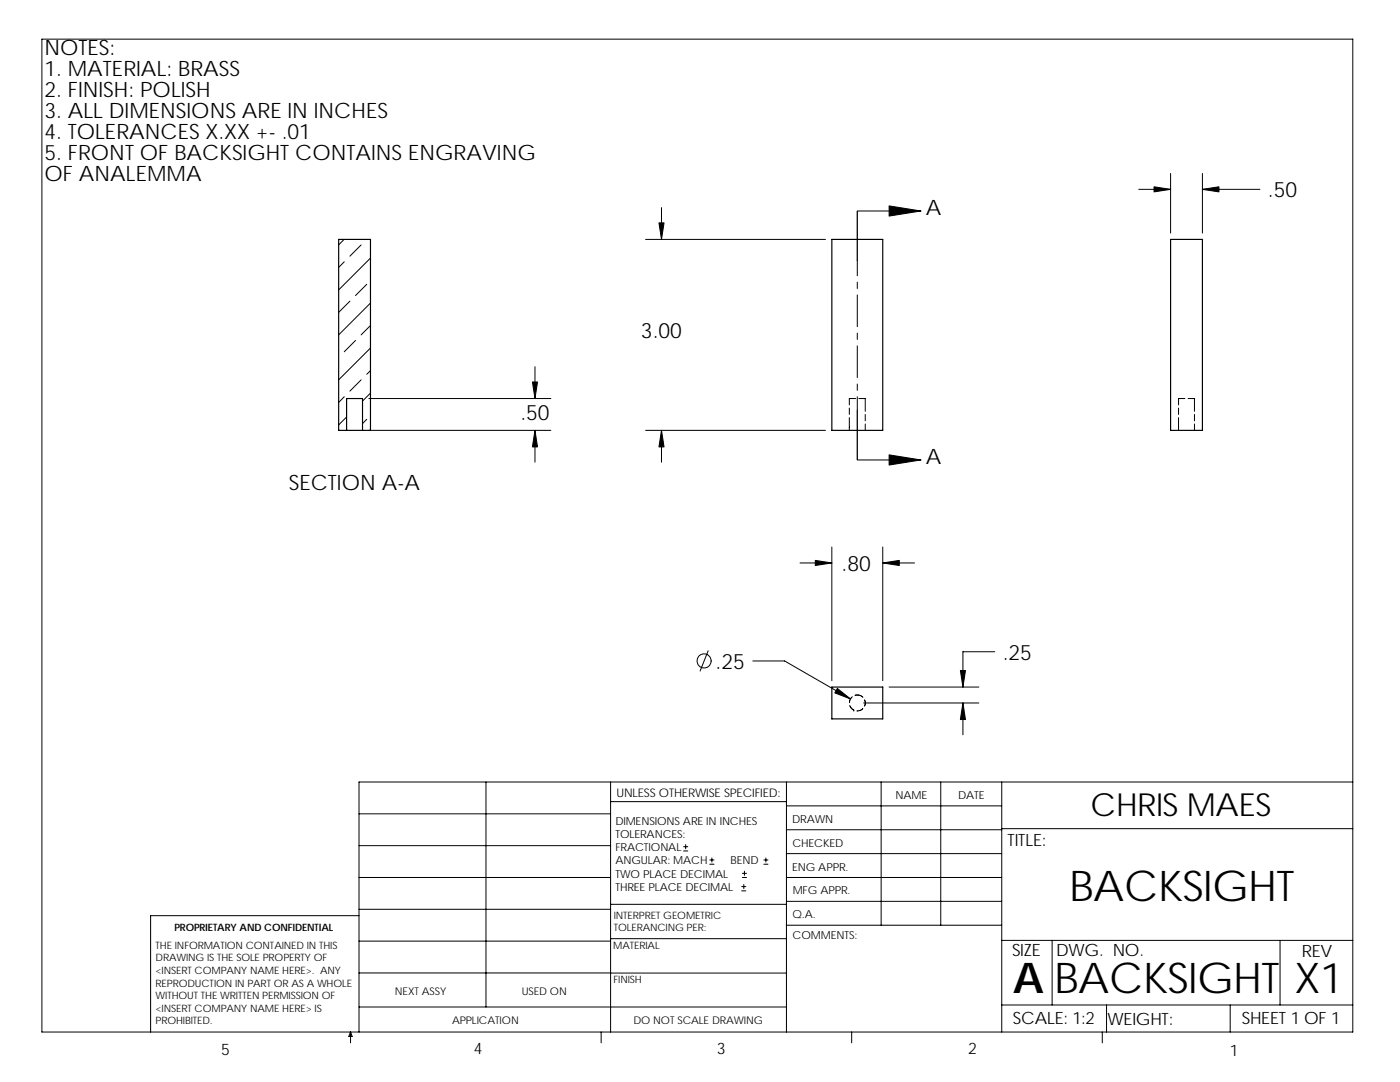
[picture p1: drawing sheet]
<svg xmlns="http://www.w3.org/2000/svg" width="279mm" height="216mm" viewBox="0 0 279 216" stroke-linecap="round" stroke-linejoin="round" font-family="sans-serif">
<defs><g id="words">
<g font-size="8.5">
<text x="213.5" y="179.9">BACKSIGHT</text>
<text x="202.2" y="198.2">A</text>
<text x="210.5" y="198.1">BACKSIGHT</text>
<text x="258.4" y="198.1">X1</text>
</g>
<text font-size="6.3" x="217.7" y="162.9">CHRIS MAES</text>
<g font-size="4.2">
<text x="8.8" y="11">NOTES:</text>
<text x="8.8" y="15.2">1. MATERIAL: BRASS</text>
<text x="8.8" y="19.4">2. FINISH: POLISH</text>
<text x="8.8" y="23.6">3. ALL DIMENSIONS ARE IN INCHES</text>
<text x="8.8" y="27.7">4. TOLERANCES X.XX +- .01</text>
<text x="8.8" y="31.9">5. FRONT OF BACKSIGHT CONTAINS ENGRAVING</text>
<text x="8.8" y="36.1">OF ANALEMMA</text>
<text x="253" y="39.4">.50</text>
<text x="184.7" y="42.8">A</text>
<text x="127.9" y="67.5">3.00</text>
<text x="103.8" y="83.9">.50</text>
<text x="184.7" y="92.5">A</text>
<text x="57.6" y="97.7">SECTION A-A</text>
<text x="168" y="113.9">.80</text>
<text x="200.1" y="131.6">.25</text>
<text x="142.8" y="133.5">.25</text>
</g>
<g font-size="3.4">
<text x="201.1" y="168.8">TITLE:</text>
<text x="202" y="190.8">SIZE</text>
<text x="210.8" y="190.8">DWG. NO.</text>
<text x="259.8" y="190.9">REV</text>
<text x="202.1" y="204.4">SCALE: 1:2</text>
<text x="221" y="204.5">WEIGHT:</text>
<text x="247.8" y="204.4">SHEET 1 OF 1</text>
</g>
<g font-size="3.2">
<text x="44.2" y="210.4">5</text>
<text x="94.6" y="210.3">4</text>
<text x="143" y="210.4">3</text>
<text x="193.2" y="210.4">2</text>
<text x="245.4" y="210.7">1</text>
</g>
<text font-size="2.4" x="123" y="158.9">UNLESS OTHERWISE SPECIFIED:</text>
<g font-size="2.2">
<text x="178.7" y="159.4">NAME</text>
<text x="191.2" y="159.4">DATE</text>
<text x="122.8" y="164.5">DIMENSIONS ARE IN INCHES</text>
<text x="122.8" y="167.2">TOLERANCES:</text>
<text x="158.1" y="164.2">DRAWN</text>
<text x="122.8" y="169.8">FRACTIONAL</text>
<text x="122.8" y="172.5">ANGULAR: MACH</text>
<text x="145.8" y="172.5">BEND</text>
<text x="158.1" y="173.7">ENG APPR.</text>
<text x="158.1" y="169.1">CHECKED</text>
<text x="122.8" y="175.1">TWO PLACE DECIMAL</text>
<text x="122.8" y="177.8">THREE PLACE DECIMAL</text>
<text x="158.2" y="178.5">MFG APPR.</text>
<text x="158.2" y="183.2">Q.A.</text>
<text x="158.2" y="187.4">COMMENTS:</text>
</g>
<g font-size="2.1">
<text x="78.8" y="198.5">NEXT ASSY</text>
<text x="104.1" y="198.5">USED ON</text>
<text x="90.2" y="204.3">APPLICATION</text>
<text x="126.4" y="204.4">DO NOT SCALE DRAWING</text>
</g>
<g font-size="2">
<text x="34.8" y="185.7">PROPRIETARY AND CONFIDENTIAL</text>
<text x="122.5" y="185.9">TOLERANCING PER:</text>
<text x="122.5" y="183.3">INTERPRET GEOMETRIC</text>
<text x="31.1" y="189.3">THE INFORMATION CONTAINED IN THIS</text>
<text x="31.1" y="191.8">DRAWING IS THE SOLE PROPERTY OF</text>
<text x="122.4" y="189.4">MATERIAL</text>
<text x="31.1" y="194.3">&lt;INSERT COMPANY NAME HERE&gt;. ANY</text>
<text x="31.1" y="196.9">REPRODUCTION IN PART OR AS A WHOLE</text>
<text x="122.4" y="196.2">FINISH</text>
<text x="31.1" y="199.4">WITHOUT THE WRITTEN PERMISSION OF</text>
<text x="31.1" y="201.9">&lt;INSERT COMPANY NAME HERE&gt; IS</text>
<text x="31.1" y="204.4">PROHIBITED.</text>
</g>
</g></defs>
<g fill="none" stroke="#000" stroke-width=".2">
<path d="M8.4 7.8h261.6v198.1h-261.6zM227.3 37.8h6.3M233.6 34.6v11.9M240 34.6v11.9M240 37.8h11.4M68.7 47.8l-1.1 1.1M68.7 52.2l-1.1 1.2M72.1 48.9l-2.3 2.2M73.2 56.7l-2.2 2.3M73.9 51.5l-6.3 6.3M128.8 47.8h35.9M132 41.4v6.4"/>
<path d="M171.1 42.1h12.7M171.1 52.1v2.9M171.1 56.3v1.3M171.1 58.8v6.4M68.7 79.2l-1.1 1.1M69.8 60.1l-2.2 2.2M71 67.9l-2.3 2.3M72.1 75.8l-2.3 2.2M73.6 79.5h36.3M73.9 60.5l-6.3 6.3M73.9 69.4l-6.3 6.4M73.9 78.4l-1.6 1.6"/>
<path d="M73.9 65l-1.8 1.8M73.9 74l-.7 .7M106.8 73.2v6.3M170.8 79.5h-1.3v1.3M171.1 66.5v1.2M171.1 69v6.4M171.1 76.6v1.3M171.1 79.2v2.6M171.4 79.5h1.3v2.6M236.5 79.5h-1.3v1.3M237.1 79.5h1.3v2.6M69.2 83.2l-1.6 1.6"/>
<path d="M73.2 83.7l-.9 .8M73.6 85.9h36.3M106.8 85.9v6.3M128.8 85.9h35.9M132 85.9v6.3M169.5 83.3v2.6M169.5 81.4v1.3M171.1 91.8h12.7M172.7 82.7v1.3M172.7 84.6v1.3M235.2 83.3v2.6M235.2 81.4v1.3"/>
<path d="M238.4 82.7v1.3M238.4 84.6v1.3M159.7 112.3h6.3M166 109.2v26.6M176.2 112.3h6.3M176.2 109.2v26.6M141.3 129.9l-1.6 4M150.2 131.9h6.4l13.1 7.6M170.1 139l-.5 .7-.1 .4M170.6 138.7a1.57 1.57 0 0 1 1.6 .4M172.6 139.7l.1 .6-.2 .6M177.4 137.1h17.9"/>
<path d="M198.5 130h-6.3v7.1M97 156v44.9M121.9 160h35.1M121.9 156v49.9M157 156v49.9M169.5 140.1h.1M169.6 140.8l.3 .5 .5 .4M170.4 141.7h.1M172.2 141.4l-.6 .4-.6 .1M172.4 140.3h22.9M175.9 156v28.6M187.7 156v28.6"/>
<path d="M192.2 140.3v6.3M199.9 156v49.9M270 156h-198.4v49.9M71.6 162.4h50.3M71.6 168.7h50.3M71.6 175.1h50.3M136.4 169.8h.9M136.4 169h.9M136.8 168.5v.9M141.6 172.4h.9M141.6 171.6h.9M142.1 171.2v.8"/>
<path d="M148 177.8h.8M148 176.9h.8M148.2 175.1h.8M148.2 174.3h.8M148.4 176.5v.8M148.6 173.8v.9M152.4 172.4h.9M152.4 171.6h.9M152.8 171.2v.8M157 179.9h42.9M157 170.3h42.9M157 165.6h42.9"/>
<path d="M157 160.8h42.9M157 175.1h42.9M199.9 165.4h70.1M71.6 187.8h50.3M71.6 194.1h50.3M71.6 182.7h-41.5v23.2M71.6 181.4h50.3M121.9 194.2h35.1M121.9 187.3h35.1M121.9 180.4h35.1M157 184.6h42.9M199.9 187.6h70.1"/>
<path d="M210 187.6v12.9M255.5 187.6v12.9M70 205.9l.3 .9h-.7zM70 205.9v2.2M71.6 200.9h85.4M120 205.9v2.2M170 205.9v2.2M199.9 200.5h70.1M220 205.9v2.2M220.8 200.5v5.4M245.5 200.5v5.4"/>
<circle cx="140.5" cy="131.9" r="1.41"/>
</g>
<path d="M166 47.8h10.2v38.1h-10.2zM233.6 47.8h6.4v38.1h-6.4zM69.2 85.9h3.1M69.2 85.9v-6.4h3.1v6.4M69.2 85.9h-1.6v-38.1h6.3v38.1h-1.6M166 137.1h10.2v6.3h-10.2z" fill="none" stroke="#000" stroke-width=".23"/>
<g fill="#000" stroke="#000" stroke-width=".2">
<path d="M177.4 41.1l6.4 1-6.4 1zM177.4 90.8l6.4 1-6.4 1z"/>
<path d="M230.3 37.3l3.3 .5-3.3 .5z" fill-rule="evenodd"/>
<path d="M240 37.8l3.3-.5v1z" fill-rule="evenodd"/>
<path d="M131.5 44.5h1l-.5 3.3z" fill-rule="evenodd"/>
<path d="M106.3 76.2h1l-.5 3.3z" fill-rule="evenodd"/>
<path d="M106.8 85.9l.5 3.3h-1z" fill-rule="evenodd"/>
<path d="M132 85.9l.5 3.3h-1z" fill-rule="evenodd"/>
<path d="M162.7 111.8l3.3 .5-3.3 .5z" fill-rule="evenodd"/>
<path d="M176.2 112.3l3.3-.5v1z" fill-rule="evenodd"/>
<path d="M167.1 137.4l2.6 2.1-3.1-1.2z" fill-rule="evenodd"/>
<path d="M191.7 133.8h1l-.5 3.3z" fill-rule="evenodd"/>
<path d="M192.2 140.3l.5 3.3h-1z" fill-rule="evenodd"/>
</g>
<path d="M171.1 42.1v10M171.1 81.8v10" fill="none" stroke="#000" stroke-width=".25"/>
<use href="#words"/>
</svg>
